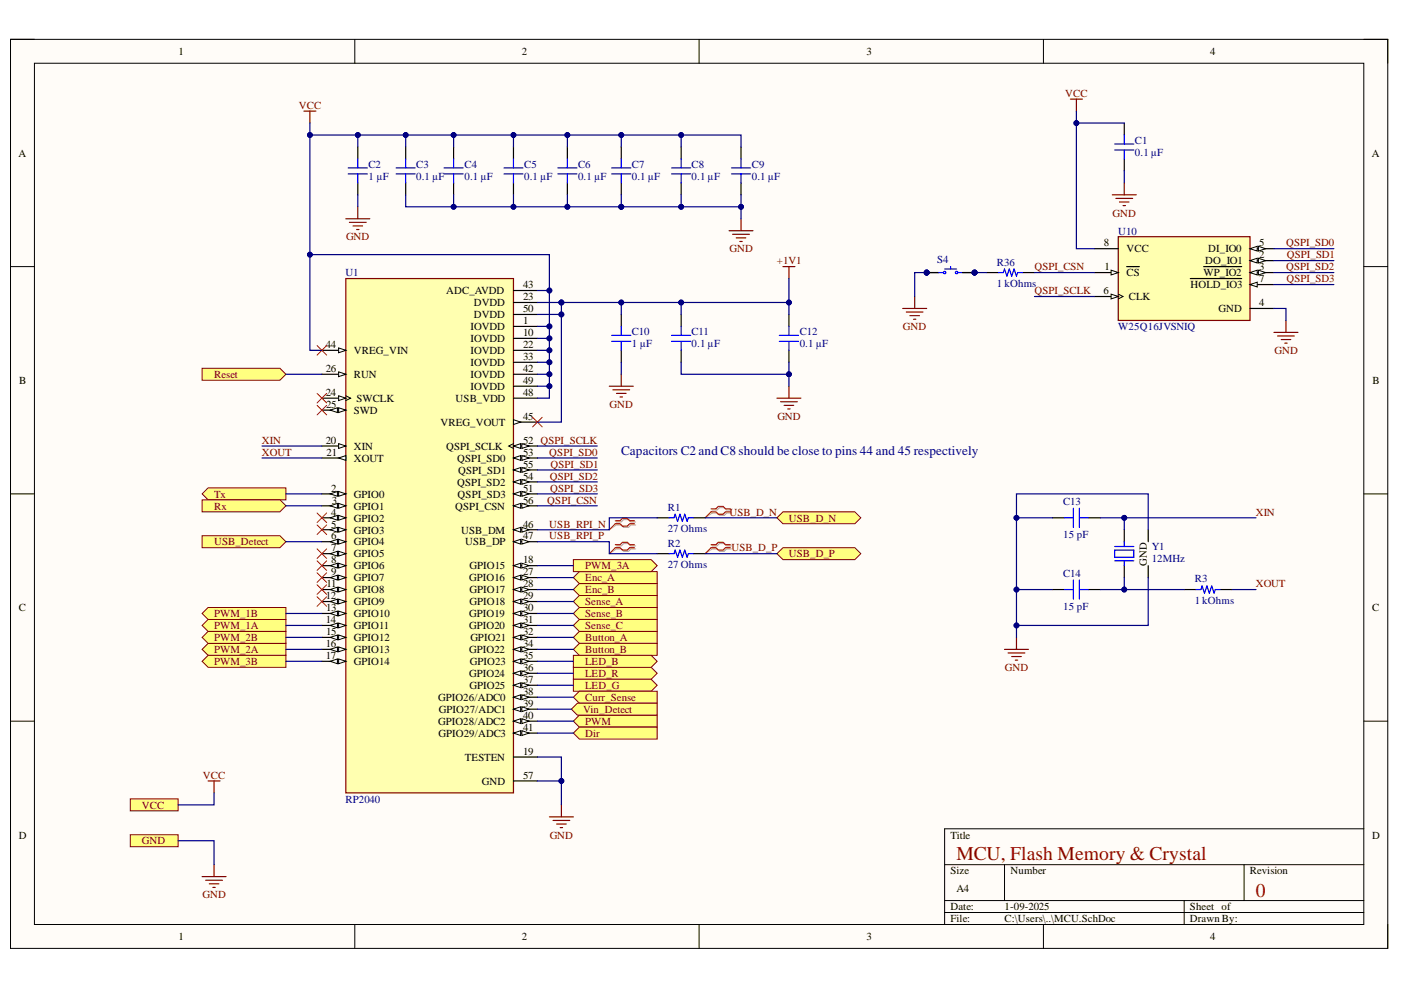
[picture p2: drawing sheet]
<svg xmlns="http://www.w3.org/2000/svg" width="297mm" height="210mm" viewBox="0 0 297 210" stroke-linecap="round" stroke-linejoin="round" font-family="sans-serif">
<defs><g id="words">
<g font-size="4.1" fill="#980000">
<text x="202.8" y="182.4">MCU, Flash Memory &amp; Crystal</text>
<text x="266.2" y="190.1">0</text>
</g>
<text font-size="2.8" fill="#000080" x="131.7" y="96.5">Capacitors C2 and C8 should be close to pins 44 and 45 respectively</text>
<g font-size="2.3">
<text x="37.9" y="11.6">1</text>
<text x="110.6" y="11.6">2</text>
<text x="183.7" y="11.6">3</text>
<text x="256.6" y="11.6">4</text>
<text x="3.9" y="33.3">A</text>
<text x="290.8" y="33.3">A</text>
<text x="234" y="52.3">8</text>
<text x="238.9" y="53.5">VCC</text>
<text x="256.2" y="53.5">DI_IO0</text>
<text x="267" y="52.3">5</text>
<text x="234.2" y="57.3">1</text>
<text x="238.9" y="58.6">CS</text>
<text x="255.2" y="58.6">WP_IO2</text>
<text x="255.5" y="56.1">DO_IO1</text>
<text x="267" y="57.3">3</text>
<text x="267" y="59.8">7</text>
<text x="267" y="54.8">2</text>
<text x="94.6" y="62.4">ADC_AVDD</text>
<text x="100.5" y="64.9">DVDD</text>
<text x="110.9" y="61.1">43</text>
<text x="110.9" y="63.6">23</text>
<text x="233.9" y="62.4">6</text>
<text x="239.4" y="63.6">CLK</text>
<text x="252.4" y="61.1">HOLD_IO3</text>
<text x="267" y="64.9">4</text>
<text x="99.7" y="70">IOVDD</text>
<text x="100.5" y="67.4">DVDD</text>
<text x="110.9" y="66.2">50</text>
<text x="110.9" y="68.7">1</text>
<text x="110.9" y="71.2">10</text>
<text x="258.4" y="66.2">GND</text>
<text x="69.1" y="73.8">44</text>
<text x="75.1" y="75">VREG_VIN</text>
<text x="99.7" y="72.5">IOVDD</text>
<text x="99.7" y="75">IOVDD</text>
<text x="99.7" y="77.6">IOVDD</text>
<text x="110.9" y="73.8">22</text>
<text x="110.9" y="76.3">33</text>
<text x="4.1" y="81.4">B</text>
<text x="69.1" y="78.8">26</text>
<text x="69.1" y="83.9">24</text>
<text x="75.1" y="80.1">RUN</text>
<text x="99.7" y="80.1">IOVDD</text>
<text x="99.7" y="82.6">IOVDD</text>
<text x="110.9" y="78.8">42</text>
<text x="110.9" y="81.4">49</text>
<text x="110.9" y="83.9">48</text>
<text x="291" y="81.4">B</text>
<text x="69.1" y="86.4">25</text>
<text x="75.1" y="87.7">SWD</text>
<text x="75.6" y="85.2">SWCLK</text>
<text x="96.6" y="85.2">USB_VDD</text>
<text x="110.9" y="89.1">45</text>
<text x="69.1" y="94.1">20</text>
<text x="75.1" y="95.4">XIN</text>
<text x="93.4" y="90.3">VREG_VOUT</text>
<text x="94.6" y="95.4">QSPI_SCLK</text>
<text x="110.9" y="94.1">52 QSPI_SCLK</text>
<text x="69.2" y="96.7">21</text>
<text x="75.1" y="97.9">XOUT</text>
<text x="96.9" y="97.9">QSPI_SD0</text>
<text x="97.1" y="100.5">QSPI_SD1</text>
<text x="110.9" y="96.7">53</text>
<text x="110.9" y="99.2">55</text>
<text x="110.9" y="101.7">54</text>
<text x="70.2" y="104.3">2</text>
<text x="70.3" y="106.8">3</text>
<text x="75.1" y="105.5">GPIO0</text>
<text x="96.9" y="103">QSPI_SD2</text>
<text x="97" y="105.5">QSPI_SD3</text>
<text x="110.9" y="104.3">51</text>
<text x="110.9" y="106.8">56</text>
<text x="70.2" y="109.3">4</text>
<text x="70.2" y="111.9">5</text>
<text x="75.1" y="108.1">GPIO1</text>
<text x="75.1" y="110.6">GPIO2</text>
<text x="75.1" y="113.1">GPIO3</text>
<text x="96.5" y="108.1">QSPI_CSN</text>
<text x="97.8" y="113.1">USB_DM</text>
<text x="110.9" y="111.9">46</text>
<text x="70.2" y="114.4">6</text>
<text x="70.2" y="116.9">7</text>
<text x="70.2" y="119.4">8</text>
<text x="75.1" y="115.7">GPIO4</text>
<text x="75.1" y="118.2">GPIO5</text>
<text x="98.6" y="115.7">USB_DP</text>
<text x="110.9" y="114.4">47</text>
<text x="110.9" y="119.4">18</text>
<text x="243.2" y="120" transform="rotate(-90 243.2 120)">GND</text>
<text x="69.2" y="124.5">11</text>
<text x="70.2" y="122">9</text>
<text x="75.1" y="120.7">GPIO6</text>
<text x="75.1" y="123.2">GPIO7</text>
<text x="75.1" y="125.8">GPIO8</text>
<text x="99.5" y="123.2">GPIO16</text>
<text x="99.6" y="120.7">GPIO15</text>
<text x="99.6" y="125.8">GPIO17</text>
<text x="110.9" y="122">27</text>
<text x="110.9" y="124.5">28</text>
<text x="4" y="129.6">C</text>
<text x="69.1" y="127">12</text>
<text x="69.1" y="129.6">13</text>
<text x="75.1" y="128.3">GPIO9</text>
<text x="75.1" y="130.8">GPIO10</text>
<text x="99.5" y="130.8">GPIO19</text>
<text x="99.6" y="128.3">GPIO18</text>
<text x="110.9" y="127">29</text>
<text x="110.9" y="129.6">30</text>
<text x="290.9" y="129.6">C</text>
<text x="69.1" y="132.1">14</text>
<text x="69.1" y="137.2">16</text>
<text x="69.1" y="134.6">15</text>
<text x="75.1" y="133.4">GPIO11</text>
<text x="75.1" y="135.9">GPIO12</text>
<text x="99.5" y="133.4">GPIO20</text>
<text x="99.7" y="135.9">GPIO21</text>
<text x="110.9" y="132.1">31</text>
<text x="110.9" y="134.6">32</text>
<text x="110.9" y="137.2">34</text>
<text x="69.1" y="139.7">17</text>
<text x="75.1" y="138.4">GPIO13</text>
<text x="75.1" y="141">GPIO14</text>
<text x="99.5" y="138.4">GPIO22</text>
<text x="99.5" y="143.5">GPIO24</text>
<text x="99.6" y="141">GPIO23</text>
<text x="110.9" y="139.7">35</text>
<text x="110.9" y="142.2">36</text>
<text x="92.9" y="148.7">GPIO26/ADC0</text>
<text x="99.6" y="146">GPIO25</text>
<text x="110.9" y="144.8">37</text>
<text x="110.9" y="147.3">38</text>
<text x="110.9" y="149.9">39</text>
<text x="92.9" y="153.7">GPIO28/ADC2</text>
<text x="93.1" y="151.2">GPIO27/ADC1</text>
<text x="110.9" y="152.5">40</text>
<text x="110.9" y="155">41</text>
<text x="93" y="156.3">GPIO29/ADC3</text>
<text x="98.5" y="161.3">TESTEN</text>
<text x="110.9" y="160.1">19</text>
<text x="102.2" y="166.4">GND</text>
<text x="110.9" y="165.1">57</text>
<text x="4" y="177.8">D</text>
<text x="201.5" y="177.8">Title</text>
<text x="290.9" y="177.8">D</text>
<text x="201.5" y="185.4">Size</text>
<text x="214.3" y="185.4">Number</text>
<text x="265" y="185.4">Revision</text>
<text x="202.8" y="189.2">A4</text>
<text x="201.5" y="193">Date:</text>
<text x="201.5" y="195.5">File:</text>
<text x="213" y="193">1-09-2025</text>
<text x="213" y="195.5">C:\Users\..\MCU.SchDoc</text>
<text x="252.3" y="193">Sheet of</text>
<text x="252.3" y="195.5">Drawn By:</text>
<text x="37.9" y="199.3">1</text>
<text x="110.6" y="199.3">2</text>
<text x="183.7" y="199.3">3</text>
<text x="256.6" y="199.3">4</text>
</g>
<g font-size="2.3" fill="#800000">
<text x="63.4" y="23">VCC</text>
<text x="225.8" y="20.5">VCC</text>
<text x="235.9" y="45.9">GND</text>
<text x="73.4" y="51">GND</text>
<text x="154.7" y="53.5">GND</text>
<text x="272.7" y="52.3">QSPI_SD0</text>
<text x="164.7" y="56.1">+1V1</text>
<text x="219.3" y="57.3">QSPI_CSN</text>
<text x="272.7" y="57.3">QSPI_SD2</text>
<text x="272.7" y="59.8">QSPI_SD3</text>
<text x="272.8" y="54.8">QSPI_SD1</text>
<text x="219.3" y="62.4">QSPI_SCLK</text>
<text x="191.4" y="70">GND</text>
<text x="270.2" y="75">GND</text>
<text x="45.4" y="80.1">Reset</text>
<text x="129.2" y="86.4">GND</text>
<text x="164.8" y="89.1">GND</text>
<text x="55.5" y="94.1">XIN</text>
<text x="55.5" y="96.7">XOUT</text>
<text x="116.5" y="96.7">QSPI_SD0</text>
<text x="116.6" y="101.7">QSPI_SD2</text>
<text x="116.7" y="99.2">QSPI_SD1</text>
<text x="45.4" y="105.5">Tx</text>
<text x="116" y="106.8">QSPI_CSN</text>
<text x="116.6" y="104.3">QSPI_SD3</text>
<text x="45.4" y="108.1">Rx</text>
<text x="116.5" y="111.9">USB_RPI_N</text>
<text x="154.7" y="109.3">USB_D_N</text>
<text x="167.3" y="110.6">USB_D_N</text>
<text x="266.2" y="109.3">XIN</text>
<text x="45.4" y="115.7">USB_Detect</text>
<text x="116.5" y="114.4">USB_RPI_P</text>
<text x="155.1" y="116.9">USB_D_P</text>
<text x="167.3" y="118.2">USB_D_P</text>
<text x="124.1" y="123.2">Enc_A</text>
<text x="124.1" y="125.8">Enc_B</text>
<text x="124.1" y="120.7">PWM_3A</text>
<text x="266.2" y="124.5">XOUT</text>
<text x="45.4" y="130.8">PWM_1B</text>
<text x="124.1" y="128.3">Sense_A</text>
<text x="124.1" y="130.8">Sense_B</text>
<text x="45.4" y="135.9">PWM_2B</text>
<text x="45.4" y="133.4">PWM_1A</text>
<text x="124.1" y="135.9">Button_A</text>
<text x="124.1" y="133.4">Sense_C</text>
<text x="45.4" y="138.4">PWM_2A</text>
<text x="45.4" y="141">PWM_3B</text>
<text x="124.1" y="138.4">Button_B</text>
<text x="124.1" y="143.5">LED_R</text>
<text x="124.1" y="141">LED_B</text>
<text x="213.1" y="142.2">GND</text>
<text x="124.1" y="146">LED_G</text>
<text x="124.1" y="148.7">Curr_Sense</text>
<text x="123.7" y="151.2">Vin_Detect</text>
<text x="124.1" y="153.7">PWM</text>
<text x="124.1" y="156.3">Dir</text>
<text x="43" y="165.1">VCC</text>
<text x="30.1" y="171.5">VCC</text>
<text x="30.1" y="179">GND</text>
<text x="116.6" y="177.8">GND</text>
<text x="42.9" y="190.4">GND</text>
</g>
<g font-size="2.3" fill="#000080">
<text x="78.1" y="35.5">C2</text>
<text x="88.2" y="35.5">C3</text>
<text x="98.5" y="35.5">C4</text>
<text x="111.1" y="35.5">C5</text>
<text x="122.6" y="35.5">C6</text>
<text x="134" y="35.5">C7</text>
<text x="146.6" y="35.5">C8</text>
<text x="159.4" y="35.5">C9</text>
<text x="240.6" y="33">0.1 µF</text>
<text x="240.6" y="30.5">C1</text>
<text x="78.1" y="38.1">1 µF</text>
<text x="88.2" y="38.1">0.1 µF</text>
<text x="98.5" y="38.1">0.1 µF</text>
<text x="111.1" y="38.1">0.1 µF</text>
<text x="122.6" y="38.1">0.1 µF</text>
<text x="134" y="38.1">0.1 µF</text>
<text x="146.6" y="38.1">0.1 µF</text>
<text x="159.4" y="38.1">0.1 µF</text>
<text x="237.1" y="49.7">U10</text>
<text x="73.3" y="58.6">U1</text>
<text x="198.7" y="55.8">S4</text>
<text x="211.4" y="56.3">R36</text>
<text x="211.4" y="60.9">1 kOhms</text>
<text x="134" y="71">C10</text>
<text x="146.6" y="71">C11</text>
<text x="169.5" y="71">C12</text>
<text x="237.1" y="70">W25Q16JVSNIQ</text>
<text x="134" y="73.5">1 µF</text>
<text x="146.6" y="73.5">0.1 µF</text>
<text x="169.5" y="73.5">0.1 µF</text>
<text x="225.4" y="107">C13</text>
<text x="141.6" y="112.9">27 Ohms</text>
<text x="141.6" y="108.3">R1</text>
<text x="141.6" y="115.9">R2</text>
<text x="225.4" y="114.1">15 pF</text>
<text x="244.2" y="116.7">Y1</text>
<text x="244.2" y="119.2">12MHz</text>
<text x="141.6" y="120.5">27 Ohms</text>
<text x="225.4" y="122.2">C14</text>
<text x="253.3" y="123.5">R3</text>
<text x="225.4" y="129.3">15 pF</text>
<text x="253.3" y="128.1">1 kOhms</text>
<text x="73.3" y="170.2">RP2040</text>
</g>
</g></defs>
<path d="M2.2 8.3h292v192.8h-292z" fill-rule="evenodd" fill="#fffcf8"/>
<path d="M2.2 8.3h292v192.8h-292z" fill="none" stroke="#000" stroke-width=".21"/>
<path d="M7.3 13.4h281.9v182.6h-281.9z" fill-rule="evenodd" fill="#fffcf8"/>
<g fill="none" stroke="#000" stroke-width=".21">
<path d="M2.2 8.3h5.1M7.3 13.4h281.9v182.6h-281.9zM75.2 8.3v5.1M148.2 8.3v5.1M221.2 8.3v5.1M289.2 8.3h5v5.1M2.2 56.5h5.1M289.2 56.5h5M2.2 104.7h5.1M289.2 104.7h5M2.2 152.9h5.1M289.2 152.9h5"/>
<path d="M289.2 175.7h-88.9v20.3M75.2 196v5.1M148.2 196v5.1M200.3 183.3h88.9M200.3 190.9h88.9M200.3 193.5h88.9M213 183.3v7.6M221.2 196v5.1M251.1 190.9v5.1M263.8 183.3v7.6M294.2 196v5.1"/>
</g>
<path d="M73.3 59.1h35.6v109h-35.6z" fill-rule="evenodd" fill="#ffffb0"/>
<path d="M73.3 59.1h35.6v109h-35.6z" fill="none" stroke="#800000" stroke-width=".25"/>
<path d="M68.2 74.3h5.1" fill="none" stroke="#000" stroke-width=".25"/>
<path d="M71.8 73.8l1.5 .5-1.5 .5z" fill="#f8fcff"/>
<path d="M71.8 73.8l1.5 .5-1.5 .5z" fill="none" stroke="#000" stroke-width=".21"/>
<path d="M68.2 79.4h5.1" fill="none" stroke="#000" stroke-width=".25"/>
<path d="M71.8 78.8l1.5 .6-1.5 .5z" fill="#f8fcff"/>
<path d="M71.8 78.8l1.5 .6-1.5 .5z" fill="none" stroke="#000" stroke-width=".21"/>
<path d="M68.2 84.4h5.1" fill="none" stroke="#000" stroke-width=".25"/>
<path d="M71.8 83.9l1.5 .5-1.5 .5z" fill="#f8fcff"/>
<path d="M71.8 83.9l1.5 .5-1.5 .5zM73.3 83.9l1 .5-1 .5" fill="none" stroke="#000" stroke-width=".21"/>
<path d="M68.2 87h5.1" fill="none" stroke="#000" stroke-width=".25"/>
<path d="M71.8 86.5l1.5 .5-1.5 .5z" fill="#f8fcff"/>
<path d="M71.8 86.5l1.5 .5-1.5 .5z" fill="none" stroke="#000" stroke-width=".21"/>
<path d="M70 87l1.5-.5v1z" fill="#f8fcff"/>
<path d="M70 87l1.5-.5v1z" fill="none" stroke="#000" stroke-width=".21"/>
<path d="M68.2 94.6h5.1" fill="none" stroke="#000" stroke-width=".25"/>
<path d="M71.8 94.1l1.5 .5-1.5 .5z" fill="#f8fcff"/>
<path d="M71.8 94.1l1.5 .5-1.5 .5z" fill="none" stroke="#000" stroke-width=".21"/>
<path d="M68.2 97.1h5.1" fill="none" stroke="#000" stroke-width=".25"/>
<path d="M71.8 97.1l1.5-.5v1z" fill="#f8fcff"/>
<path d="M71.8 97.1l1.5-.5v1z" fill="none" stroke="#000" stroke-width=".21"/>
<path d="M68.2 104.7h5.1" fill="none" stroke="#000" stroke-width=".25"/>
<path d="M71.8 104.2l1.5 .5-1.5 .5z" fill="#f8fcff"/>
<path d="M71.8 104.2l1.5 .5-1.5 .5z" fill="none" stroke="#000" stroke-width=".21"/>
<path d="M70 104.7l1.5-.5v1z" fill="#f8fcff"/>
<path d="M70 104.7l1.5-.5v1z" fill="none" stroke="#000" stroke-width=".21"/>
<path d="M68.2 107.2h5.1" fill="none" stroke="#000" stroke-width=".25"/>
<path d="M71.8 106.7l1.5 .5-1.5 .6z" fill="#f8fcff"/>
<path d="M71.8 106.7l1.5 .5-1.5 .6z" fill="none" stroke="#000" stroke-width=".21"/>
<path d="M70 107.2l1.5-.5v1.1z" fill="#f8fcff"/>
<path d="M70 107.2l1.5-.5v1.1z" fill="none" stroke="#000" stroke-width=".21"/>
<path d="M68.2 109.8h5.1" fill="none" stroke="#000" stroke-width=".25"/>
<path d="M71.8 109.3l1.5 .5-1.5 .5z" fill="#f8fcff"/>
<path d="M71.8 109.3l1.5 .5-1.5 .5z" fill="none" stroke="#000" stroke-width=".21"/>
<path d="M70 109.8l1.5-.5v1z" fill="#f8fcff"/>
<path d="M70 109.8l1.5-.5v1z" fill="none" stroke="#000" stroke-width=".21"/>
<path d="M68.2 112.3h5.1" fill="none" stroke="#000" stroke-width=".25"/>
<path d="M71.8 111.8l1.5 .5-1.5 .5z" fill="#f8fcff"/>
<path d="M71.8 111.8l1.5 .5-1.5 .5z" fill="none" stroke="#000" stroke-width=".21"/>
<path d="M70 112.3l1.5-.5v1z" fill="#f8fcff"/>
<path d="M70 112.3l1.5-.5v1z" fill="none" stroke="#000" stroke-width=".21"/>
<path d="M68.2 114.9h5.1" fill="none" stroke="#000" stroke-width=".25"/>
<path d="M71.8 114.3l1.5 .6-1.5 .5z" fill="#f8fcff"/>
<path d="M71.8 114.3l1.5 .6-1.5 .5z" fill="none" stroke="#000" stroke-width=".21"/>
<path d="M70 114.9l1.5-.6v1.1z" fill="#f8fcff"/>
<path d="M70 114.9l1.5-.6v1.1z" fill="none" stroke="#000" stroke-width=".21"/>
<path d="M68.2 117.4h5.1" fill="none" stroke="#000" stroke-width=".25"/>
<path d="M71.8 116.9l1.5 .5-1.5 .5z" fill="#f8fcff"/>
<path d="M71.8 116.9l1.5 .5-1.5 .5z" fill="none" stroke="#000" stroke-width=".21"/>
<path d="M70 117.4l1.5-.5v1z" fill="#f8fcff"/>
<path d="M70 117.4l1.5-.5v1z" fill="none" stroke="#000" stroke-width=".21"/>
<path d="M68.2 119.9h5.1" fill="none" stroke="#000" stroke-width=".25"/>
<path d="M71.8 119.4l1.5 .5-1.5 .5z" fill="#f8fcff"/>
<path d="M71.8 119.4l1.5 .5-1.5 .5z" fill="none" stroke="#000" stroke-width=".21"/>
<path d="M70 119.9l1.5-.5v1z" fill="#f8fcff"/>
<path d="M70 119.9l1.5-.5v1z" fill="none" stroke="#000" stroke-width=".21"/>
<path d="M68.2 122.5h5.1" fill="none" stroke="#000" stroke-width=".25"/>
<path d="M71.8 122l1.5 .5-1.5 .5z" fill="#f8fcff"/>
<path d="M71.8 122l1.5 .5-1.5 .5z" fill="none" stroke="#000" stroke-width=".21"/>
<path d="M70 122.5l1.5-.5v1z" fill="#f8fcff"/>
<path d="M70 122.5l1.5-.5v1z" fill="none" stroke="#000" stroke-width=".21"/>
<path d="M68.2 125h5.1" fill="none" stroke="#000" stroke-width=".25"/>
<path d="M71.8 124.5l1.5 .5-1.5 .5z" fill="#f8fcff"/>
<path d="M71.8 124.5l1.5 .5-1.5 .5z" fill="none" stroke="#000" stroke-width=".21"/>
<path d="M70 125l1.5-.5v1z" fill="#f8fcff"/>
<path d="M70 125l1.5-.5v1z" fill="none" stroke="#000" stroke-width=".21"/>
<path d="M68.2 127.5h5.1" fill="none" stroke="#000" stroke-width=".25"/>
<path d="M71.8 127l1.5 .5-1.5 .5z" fill="#f8fcff"/>
<path d="M71.8 127l1.5 .5-1.5 .5z" fill="none" stroke="#000" stroke-width=".21"/>
<path d="M70 127.5l1.5-.5v1z" fill="#f8fcff"/>
<path d="M70 127.5l1.5-.5v1z" fill="none" stroke="#000" stroke-width=".21"/>
<path d="M68.2 130.1h5.1" fill="none" stroke="#000" stroke-width=".25"/>
<path d="M71.8 129.6l1.5 .5-1.5 .5z" fill="#f8fcff"/>
<path d="M71.8 129.6l1.5 .5-1.5 .5z" fill="none" stroke="#000" stroke-width=".21"/>
<path d="M70 130.1l1.5-.5v1z" fill="#f8fcff"/>
<path d="M70 130.1l1.5-.5v1z" fill="none" stroke="#000" stroke-width=".21"/>
<path d="M68.2 132.6h5.1" fill="none" stroke="#000" stroke-width=".25"/>
<path d="M71.8 132.1l1.5 .5-1.5 .5z" fill="#f8fcff"/>
<path d="M71.8 132.1l1.5 .5-1.5 .5z" fill="none" stroke="#000" stroke-width=".21"/>
<path d="M70 132.6l1.5-.5v1z" fill="#f8fcff"/>
<path d="M70 132.6l1.5-.5v1z" fill="none" stroke="#000" stroke-width=".21"/>
<path d="M68.2 135.1h5.1" fill="none" stroke="#000" stroke-width=".25"/>
<path d="M71.8 134.6l1.5 .5-1.5 .6z" fill="#f8fcff"/>
<path d="M71.8 134.6l1.5 .5-1.5 .6z" fill="none" stroke="#000" stroke-width=".21"/>
<path d="M70 135.1l1.5-.5v1.1z" fill="#f8fcff"/>
<path d="M70 135.1l1.5-.5v1.1z" fill="none" stroke="#000" stroke-width=".21"/>
<path d="M68.2 137.7h5.1" fill="none" stroke="#000" stroke-width=".25"/>
<path d="M71.8 137.2l1.5 .5-1.5 .5z" fill="#f8fcff"/>
<path d="M71.8 137.2l1.5 .5-1.5 .5z" fill="none" stroke="#000" stroke-width=".21"/>
<path d="M70 137.7l1.5-.5v1z" fill="#f8fcff"/>
<path d="M70 137.7l1.5-.5v1z" fill="none" stroke="#000" stroke-width=".21"/>
<path d="M68.2 140.2h5.1" fill="none" stroke="#000" stroke-width=".25"/>
<path d="M71.8 139.7l1.5 .5-1.5 .5z" fill="#f8fcff"/>
<path d="M71.8 139.7l1.5 .5-1.5 .5z" fill="none" stroke="#000" stroke-width=".21"/>
<path d="M70 140.2l1.5-.5v1z" fill="#f8fcff"/>
<path d="M70 140.2l1.5-.5v1z" fill="none" stroke="#000" stroke-width=".21"/>
<path d="M108.9 61.6h5M108.9 64.1h5M108.9 66.7h5M108.9 69.2h5M108.9 71.7h5M108.9 74.3h5M108.9 76.8h5M108.9 79.4h5M108.9 81.9h5M108.9 84.4h5M108.9 89.5h5" fill="none" stroke="#000" stroke-width=".25"/>
<path d="M108.9 89l1.5 .5-1.5 .5z" fill="#f8fcff"/>
<path d="M108.9 89l1.5 .5-1.5 .5z" fill="none" stroke="#000" stroke-width=".21"/>
<path d="M108.9 94.6h5" fill="none" stroke="#000" stroke-width=".25"/>
<path d="M108.9 94.6l1.5-.5v1z" fill="#f8fcff"/>
<path d="M108.9 94.6l1.5-.5v1z" fill="none" stroke="#000" stroke-width=".21"/>
<path d="M110.6 94.1l1.6 .5-1.6 .5z" fill="#f8fcff"/>
<path d="M108.9 94.1l-1 .5 1 .5M110.6 94.1l1.6 .5-1.6 .5z" fill="none" stroke="#000" stroke-width=".21"/>
<path d="M108.9 97.1h5" fill="none" stroke="#000" stroke-width=".25"/>
<path d="M108.9 97.1l1.5-.5v1z" fill="#f8fcff"/>
<path d="M108.9 97.1l1.5-.5v1z" fill="none" stroke="#000" stroke-width=".21"/>
<path d="M110.6 96.6l1.6 .5-1.6 .5z" fill="#f8fcff"/>
<path d="M110.6 96.6l1.6 .5-1.6 .5z" fill="none" stroke="#000" stroke-width=".21"/>
<path d="M108.9 99.6h5" fill="none" stroke="#000" stroke-width=".25"/>
<path d="M108.9 99.6l1.5-.5v1z" fill="#f8fcff"/>
<path d="M108.9 99.6l1.5-.5v1z" fill="none" stroke="#000" stroke-width=".21"/>
<path d="M110.6 99.1l1.6 .5-1.6 .5z" fill="#f8fcff"/>
<path d="M110.6 99.1l1.6 .5-1.6 .5z" fill="none" stroke="#000" stroke-width=".21"/>
<path d="M108.9 102.2h5" fill="none" stroke="#000" stroke-width=".25"/>
<path d="M108.9 102.2l1.5-.5v1z" fill="#f8fcff"/>
<path d="M108.9 102.2l1.5-.5v1z" fill="none" stroke="#000" stroke-width=".21"/>
<path d="M110.6 101.7l1.6 .5-1.6 .5z" fill="#f8fcff"/>
<path d="M110.6 101.7l1.6 .5-1.6 .5z" fill="none" stroke="#000" stroke-width=".21"/>
<path d="M108.9 104.7h5" fill="none" stroke="#000" stroke-width=".25"/>
<path d="M108.9 104.7l1.5-.5v1z" fill="#f8fcff"/>
<path d="M108.9 104.7l1.5-.5v1z" fill="none" stroke="#000" stroke-width=".21"/>
<path d="M110.6 104.2l1.6 .5-1.6 .5z" fill="#f8fcff"/>
<path d="M110.6 104.2l1.6 .5-1.6 .5z" fill="none" stroke="#000" stroke-width=".21"/>
<path d="M108.9 107.2h5" fill="none" stroke="#000" stroke-width=".25"/>
<path d="M108.9 107.2l1.5-.5v1.1z" fill="#f8fcff"/>
<path d="M108.9 107.2l1.5-.5v1.1z" fill="none" stroke="#000" stroke-width=".21"/>
<path d="M110.6 106.7l1.6 .5-1.6 .6z" fill="#f8fcff"/>
<path d="M110.6 106.7l1.6 .5-1.6 .6z" fill="none" stroke="#000" stroke-width=".21"/>
<path d="M108.9 112.3h5" fill="none" stroke="#000" stroke-width=".25"/>
<path d="M108.9 112.3l1.5-.5v1z" fill="#f8fcff"/>
<path d="M108.9 112.3l1.5-.5v1z" fill="none" stroke="#000" stroke-width=".21"/>
<path d="M110.6 111.8l1.6 .5-1.6 .5z" fill="#f8fcff"/>
<path d="M110.6 111.8l1.6 .5-1.6 .5z" fill="none" stroke="#000" stroke-width=".21"/>
<path d="M108.9 114.9h5" fill="none" stroke="#000" stroke-width=".25"/>
<path d="M108.9 114.9l1.5-.6v1.1z" fill="#f8fcff"/>
<path d="M108.9 114.9l1.5-.6v1.1z" fill="none" stroke="#000" stroke-width=".21"/>
<path d="M110.6 114.3l1.6 .6-1.6 .5z" fill="#f8fcff"/>
<path d="M110.6 114.3l1.6 .6-1.6 .5z" fill="none" stroke="#000" stroke-width=".21"/>
<path d="M108.9 119.9h5" fill="none" stroke="#000" stroke-width=".25"/>
<path d="M108.9 119.9l1.5-.5v1z" fill="#f8fcff"/>
<path d="M108.9 119.9l1.5-.5v1z" fill="none" stroke="#000" stroke-width=".21"/>
<path d="M110.6 119.4l1.6 .5-1.6 .5z" fill="#f8fcff"/>
<path d="M110.6 119.4l1.6 .5-1.6 .5z" fill="none" stroke="#000" stroke-width=".21"/>
<path d="M108.9 122.5h5" fill="none" stroke="#000" stroke-width=".25"/>
<path d="M108.9 122.5l1.5-.5v1z" fill="#f8fcff"/>
<path d="M108.9 122.5l1.5-.5v1z" fill="none" stroke="#000" stroke-width=".21"/>
<path d="M110.6 122l1.6 .5-1.6 .5z" fill="#f8fcff"/>
<path d="M110.6 122l1.6 .5-1.6 .5z" fill="none" stroke="#000" stroke-width=".21"/>
<path d="M108.9 125h5" fill="none" stroke="#000" stroke-width=".25"/>
<path d="M108.9 125l1.5-.5v1z" fill="#f8fcff"/>
<path d="M108.9 125l1.5-.5v1z" fill="none" stroke="#000" stroke-width=".21"/>
<path d="M110.6 124.5l1.6 .5-1.6 .5z" fill="#f8fcff"/>
<path d="M110.6 124.5l1.6 .5-1.6 .5z" fill="none" stroke="#000" stroke-width=".21"/>
<path d="M108.9 127.5h5" fill="none" stroke="#000" stroke-width=".25"/>
<path d="M108.9 127.5l1.5-.5v1z" fill="#f8fcff"/>
<path d="M108.9 127.5l1.5-.5v1z" fill="none" stroke="#000" stroke-width=".21"/>
<path d="M110.6 127l1.6 .5-1.6 .5z" fill="#f8fcff"/>
<path d="M110.6 127l1.6 .5-1.6 .5z" fill="none" stroke="#000" stroke-width=".21"/>
<path d="M108.9 130.1h5" fill="none" stroke="#000" stroke-width=".25"/>
<path d="M108.9 130.1l1.5-.5v1z" fill="#f8fcff"/>
<path d="M108.9 130.1l1.5-.5v1z" fill="none" stroke="#000" stroke-width=".21"/>
<path d="M110.6 129.6l1.6 .5-1.6 .5z" fill="#f8fcff"/>
<path d="M110.6 129.6l1.6 .5-1.6 .5z" fill="none" stroke="#000" stroke-width=".21"/>
<path d="M108.9 132.6h5" fill="none" stroke="#000" stroke-width=".25"/>
<path d="M108.9 132.6l1.5-.5v1z" fill="#f8fcff"/>
<path d="M108.9 132.6l1.5-.5v1z" fill="none" stroke="#000" stroke-width=".21"/>
<path d="M110.6 132.1l1.6 .5-1.6 .5z" fill="#f8fcff"/>
<path d="M110.6 132.1l1.6 .5-1.6 .5z" fill="none" stroke="#000" stroke-width=".21"/>
<path d="M108.9 135.1h5" fill="none" stroke="#000" stroke-width=".25"/>
<path d="M108.9 135.1l1.5-.5v1.1z" fill="#f8fcff"/>
<path d="M108.9 135.1l1.5-.5v1.1z" fill="none" stroke="#000" stroke-width=".21"/>
<path d="M110.6 134.6l1.6 .5-1.6 .6z" fill="#f8fcff"/>
<path d="M110.6 134.6l1.6 .5-1.6 .6z" fill="none" stroke="#000" stroke-width=".21"/>
<path d="M108.9 137.7h5" fill="none" stroke="#000" stroke-width=".25"/>
<path d="M108.9 137.7l1.5-.5v1z" fill="#f8fcff"/>
<path d="M108.9 137.7l1.5-.5v1z" fill="none" stroke="#000" stroke-width=".21"/>
<path d="M110.6 137.2l1.6 .5-1.6 .5z" fill="#f8fcff"/>
<path d="M110.6 137.2l1.6 .5-1.6 .5z" fill="none" stroke="#000" stroke-width=".21"/>
<path d="M108.9 140.2h5" fill="none" stroke="#000" stroke-width=".25"/>
<path d="M108.9 140.2l1.5-.5v1z" fill="#f8fcff"/>
<path d="M108.9 140.2l1.5-.5v1z" fill="none" stroke="#000" stroke-width=".21"/>
<path d="M110.6 139.7l1.6 .5-1.6 .5z" fill="#f8fcff"/>
<path d="M110.6 139.7l1.6 .5-1.6 .5z" fill="none" stroke="#000" stroke-width=".21"/>
<path d="M108.9 142.8h5" fill="none" stroke="#000" stroke-width=".25"/>
<path d="M108.9 142.8l1.5-.6v1.1z" fill="#f8fcff"/>
<path d="M108.9 142.8l1.5-.6v1.1z" fill="none" stroke="#000" stroke-width=".21"/>
<path d="M110.6 142.2l1.6 .6-1.6 .5z" fill="#f8fcff"/>
<path d="M110.6 142.2l1.6 .6-1.6 .5z" fill="none" stroke="#000" stroke-width=".21"/>
<path d="M108.9 145.3h5" fill="none" stroke="#000" stroke-width=".25"/>
<path d="M108.9 145.3l1.5-.5v1z" fill="#f8fcff"/>
<path d="M108.9 145.3l1.5-.5v1z" fill="none" stroke="#000" stroke-width=".21"/>
<path d="M110.6 144.8l1.6 .5-1.6 .5z" fill="#f8fcff"/>
<path d="M110.6 144.8l1.6 .5-1.6 .5z" fill="none" stroke="#000" stroke-width=".21"/>
<path d="M108.9 147.8h5" fill="none" stroke="#000" stroke-width=".25"/>
<path d="M108.9 147.8l1.5-.5v1z" fill="#f8fcff"/>
<path d="M108.9 147.8l1.5-.5v1z" fill="none" stroke="#000" stroke-width=".21"/>
<path d="M110.6 147.3l1.6 .5-1.6 .5z" fill="#f8fcff"/>
<path d="M110.6 147.3l1.6 .5-1.6 .5z" fill="none" stroke="#000" stroke-width=".21"/>
<path d="M108.9 150.4h5" fill="none" stroke="#000" stroke-width=".25"/>
<path d="M108.9 150.4l1.5-.5v1z" fill="#f8fcff"/>
<path d="M108.9 150.4l1.5-.5v1z" fill="none" stroke="#000" stroke-width=".21"/>
<path d="M110.6 149.9l1.6 .5-1.6 .5z" fill="#f8fcff"/>
<path d="M110.6 149.9l1.6 .5-1.6 .5z" fill="none" stroke="#000" stroke-width=".21"/>
<path d="M108.9 152.9h5" fill="none" stroke="#000" stroke-width=".25"/>
<path d="M108.9 152.9l1.5-.5v1z" fill="#f8fcff"/>
<path d="M108.9 152.9l1.5-.5v1z" fill="none" stroke="#000" stroke-width=".21"/>
<path d="M110.6 152.4l1.6 .5-1.6 .5z" fill="#f8fcff"/>
<path d="M110.6 152.4l1.6 .5-1.6 .5z" fill="none" stroke="#000" stroke-width=".21"/>
<path d="M108.9 155.4h5" fill="none" stroke="#000" stroke-width=".25"/>
<path d="M108.9 155.4l1.5-.5v1z" fill="#f8fcff"/>
<path d="M108.9 155.4l1.5-.5v1z" fill="none" stroke="#000" stroke-width=".21"/>
<path d="M110.6 154.9l1.6 .5-1.6 .5z" fill="#f8fcff"/>
<path d="M110.6 154.9l1.6 .5-1.6 .5z" fill="none" stroke="#000" stroke-width=".21"/>
<path d="M108.9 160.5h5M108.9 165.6h5" fill="none" stroke="#000" stroke-width=".25"/>
<g fill="none" stroke="#800000" stroke-width=".25">
<path d="M64.4 23.6h2.6M65.7 23.6v2.5M73.3 46.4h5.1M74.1 47.1h3.5M74.8 47.9h2.1M75.6 48.7h.5M75.9 43.8v2.6M154.6 48.9h5.1M155.3 49.7h3.6M156.1 50.4h2M156.9 51.2h.5M157.1 46.4v2.5"/>
<path d="M166 56.5h2.5M167.3 56.5v2.6M131.7 79.4v2.5M129.2 81.9h5.1M129.9 82.6h3.6M130.7 83.4h2M131.5 84.2h.5M164.7 84.4h5.1M165.5 85.2h3.5M166.3 85.9h2M167 86.7h.5M167.3 81.9v2.5"/>
<path d="M116.5 173.2h5.1M117.2 174h3.6M118 174.7h2M118.8 175.5h.5M119 170.6v2.6"/>
</g>
<g fill="none" stroke="#f00" stroke-width=".21">
<path d="M67.2 83.4l2.1 2M67.2 85.9l2.1 2.1M69.3 83.4l-2.1 2M69.3 85.9l-2.1 2.1M112.9 88.5l2.1 2M115 88.5l-2.1 2M67.2 111.3l2.1 2M67.2 108.8l2.1 2M67.2 118.9l2.1 2M69.3 111.3l-2.1 2M69.3 108.8l-2.1 2M69.3 118.9l-2.1 2"/>
<path d="M130.5 111l-1.3 1.3M130.5 116.1l-1.3 1.3M150.8 108.5l-1.3 1.3M150.8 116.1l-1.3 1.3M67.2 124l2.1 2M67.2 126.5l2.1 2.1M67.2 121.4l2.1 2.1M69.3 124l-2.1 2M69.3 126.5l-2.1 2.1M69.3 121.4l-2.1 2.1"/>
</g>
<path d="M130.7 110.7h1l.5-.5h1l.6 .5h1M130.7 111.3h1l.5 .5h1l.6-.5h1M130.7 115.7h1l.5-.5h1l.6 .5h1M130.7 116.4h1l.5 .5h1l.6-.5h1M151 108.1h1l.5-.5h1.1l.5 .5h1M151 108.8h1l.5 .5h1.1l.5-.5h1M151 115.7h1l.5-.5h1.1l.5 .5h1M151 116.4h1l.5 .5h1.1l.5-.5h1" fill="none" stroke="#d0a19e" stroke-width=".25"/>
<path d="M130.7 111.3l-1.5 1M130.7 116.4l-1.5 1M151 108.8l-1.5 1M151 116.4l-1.5 1" fill="none" stroke="#d0a19e" stroke-width=".21"/>
<path d="M130.5 110.4h1l.5-.5h1l.5 .5h1M130.5 111h1l.5 .6h1l.5-.6h1M130.5 115.5h1l.5-.5h1l.5 .5h1M130.5 116.1h1l.5 .5h1l.5-.5h1M150.8 107.9h1l.5-.5h1l.5 .5h1M150.8 108.5h1l.5 .5h1l.5-.5h1M150.8 115.5h1l.5-.5h1l.5 .5h1M150.8 116.1h1l.5 .5h1l.5-.5h1" fill="none" stroke="#f00" stroke-width=".25"/>
<path d="M164.7 109.8l1.3-1.3h15.2l1.3 1.3-1.3 1.2h-15.2z" fill-rule="evenodd" fill="#ffff80"/>
<path d="M164.7 109.8l1.3-1.3h15.2l1.3 1.3-1.3 1.2h-15.2z" fill="none" stroke="#800000" stroke-width=".21"/>
<path d="M164.7 117.4l1.3-1.3h15.2l1.3 1.3-1.3 1.3h-15.2z" fill-rule="evenodd" fill="#ffff80"/>
<path d="M164.7 117.4l1.3-1.3h15.2l1.3 1.3-1.3 1.3h-15.2z" fill="none" stroke="#800000" stroke-width=".21"/>
<path d="M44.1 165.6h2.6M45.4 165.6v2.5M42.9 185.9h5M43.6 186.6h3.6M44.4 187.4h2M45.1 188.2h.5M45.4 183.3v2.6" fill="none" stroke="#800000" stroke-width=".25"/>
<path d="M122.8 133.9h16.5v2.5h-16.5l-1.2-1.3z" fill-rule="evenodd" fill="#ffff80"/>
<path d="M122.8 133.9h16.5v2.5h-16.5l-1.2-1.3z" fill="none" stroke="#800000" stroke-width=".21"/>
<path d="M122.8 136.4h16.5v2.5h-16.5l-1.2-1.2z" fill-rule="evenodd" fill="#ffff80"/>
<path d="M122.8 136.4h16.5v2.5h-16.5l-1.2-1.2z" fill="none" stroke="#800000" stroke-width=".21"/>
<path d="M121.6 141.5h16.5l1.2 1.3-1.2 1.2h-16.5z" fill-rule="evenodd" fill="#ffff80"/>
<path d="M121.6 141.5h16.5l1.2 1.3-1.2 1.2h-16.5z" fill="none" stroke="#800000" stroke-width=".21"/>
<path d="M121.6 144h16.5l1.2 1.3-1.2 1.3h-16.5z" fill-rule="evenodd" fill="#ffff80"/>
<path d="M121.6 144h16.5l1.2 1.3-1.2 1.3h-16.5z" fill="none" stroke="#800000" stroke-width=".21"/>
<path d="M121.6 138.9h16.5l1.2 1.3-1.2 1.3h-16.5z" fill-rule="evenodd" fill="#ffff80"/>
<path d="M121.6 138.9h16.5l1.2 1.3-1.2 1.3h-16.5z" fill="none" stroke="#800000" stroke-width=".21"/>
<path d="M121.6 122.5l1.2-1.3h16.5v2.5h-16.5z" fill-rule="evenodd" fill="#ffff80"/>
<path d="M121.6 122.5l1.2-1.3h16.5v2.5h-16.5z" fill="none" stroke="#800000" stroke-width=".21"/>
<path d="M121.6 125l1.2-1.3h16.5v2.6h-16.5z" fill-rule="evenodd" fill="#ffff80"/>
<path d="M121.6 125l1.2-1.3h16.5v2.6h-16.5z" fill="none" stroke="#800000" stroke-width=".21"/>
<path d="M121.6 147.8l1.2-1.2h16.5v2.5h-16.5z" fill-rule="evenodd" fill="#ffff80"/>
<path d="M121.6 147.8l1.2-1.2h16.5v2.5h-16.5z" fill="none" stroke="#800000" stroke-width=".21"/>
<path d="M122.8 151.6h16.5v2.6h-16.5l-1.2-1.3z" fill-rule="evenodd" fill="#ffff80"/>
<path d="M122.8 151.6h16.5v2.6h-16.5l-1.2-1.3z" fill="none" stroke="#800000" stroke-width=".21"/>
<path d="M121.6 155.4l1.2-1.2h16.5v2.5h-16.5z" fill-rule="evenodd" fill="#ffff80"/>
<path d="M121.6 155.4l1.2-1.2h16.5v2.5h-16.5z" fill="none" stroke="#800000" stroke-width=".21"/>
<path d="M42.9 78.1h16.5l1.2 1.3-1.2 1.2h-16.5z" fill-rule="evenodd" fill="#ffff80"/>
<path d="M42.9 78.1h16.5l1.2 1.3-1.2 1.2h-16.5z" fill="none" stroke="#800000" stroke-width=".21"/>
<path d="M44.1 103.4h16.5v2.6h-16.5l-1.2-1.3z" fill-rule="evenodd" fill="#ffff80"/>
<path d="M44.1 103.4h16.5v2.6h-16.5l-1.2-1.3z" fill="none" stroke="#800000" stroke-width=".21"/>
<path d="M42.9 106h16.5l1.2 1.2-1.2 1.3h-16.5z" fill-rule="evenodd" fill="#ffff80"/>
<path d="M42.9 106h16.5l1.2 1.2-1.2 1.3h-16.5z" fill="none" stroke="#800000" stroke-width=".21"/>
<path d="M44.1 136.4h16.5v2.5h-16.5l-1.2-1.2z" fill-rule="evenodd" fill="#ffff80"/>
<path d="M44.1 136.4h16.5v2.5h-16.5l-1.2-1.2z" fill="none" stroke="#800000" stroke-width=".21"/>
<path d="M44.1 133.9h16.5v2.5h-16.5l-1.2-1.3z" fill-rule="evenodd" fill="#ffff80"/>
<path d="M44.1 133.9h16.5v2.5h-16.5l-1.2-1.3z" fill="none" stroke="#800000" stroke-width=".21"/>
<path d="M121.6 118.7h16.5l1.2 1.2-1.2 1.3h-16.5z" fill-rule="evenodd" fill="#ffff80"/>
<path d="M121.6 118.7h16.5l1.2 1.2-1.2 1.3h-16.5z" fill="none" stroke="#800000" stroke-width=".21"/>
<path d="M42.9 113.6h16.5l1.2 1.3-1.2 1.2h-16.5z" fill-rule="evenodd" fill="#ffff80"/>
<path d="M42.9 113.6h16.5l1.2 1.3-1.2 1.2h-16.5z" fill="none" stroke="#800000" stroke-width=".21"/>
<g fill="none" stroke="#800000" stroke-width=".25">
<path d="M226.9 21h2.6M228.2 21v2.6M238.4 38.8v2.5M235.8 41.3h5.1M236.6 42.1h3.5M237.4 42.8h2M238.1 43.6h.5M270.1 70.5h5.1M270.9 71.2h3.5M271.6 72h2.1M272.4 72.8h.5M272.6 67.9v2.6"/>
<path d="M213 137.7h5M213.7 138.4h3.6M214.5 139.2h2M215.3 140h.5M215.5 135.2v2.5"/>
</g>
<path d="M238.4 112.3v2.6M238.4 119.9v2.6M243.4 112.3v2.6M243.4 119.9v2.6" fill="none" stroke="#000" stroke-width=".25"/>
<path d="M236.3 115.9h4.1M236.3 118.9h4.1M236.3 116.6h4.1v1.6h-4.1zM238.4 114.9v1M238.4 118.9v1" fill="none" stroke="#00f" stroke-width=".25"/>
<path d="M42.9 132.6l1.2-1.3h16.5v2.6h-16.5z" fill-rule="evenodd" fill="#ffff80"/>
<path d="M42.9 132.6l1.2-1.3h16.5v2.6h-16.5z" fill="none" stroke="#800000" stroke-width=".21"/>
<path d="M42.9 130.1l1.2-1.3h16.5v2.5h-16.5z" fill-rule="evenodd" fill="#ffff80"/>
<path d="M42.9 130.1l1.2-1.3h16.5v2.5h-16.5z" fill="none" stroke="#800000" stroke-width=".21"/>
<path d="M42.9 140.2l1.2-1.3h16.5v2.6h-16.5z" fill-rule="evenodd" fill="#ffff80"/>
<path d="M42.9 140.2l1.2-1.3h16.5v2.6h-16.5z" fill="none" stroke="#800000" stroke-width=".21"/>
<path d="M27.6 169.4h10.2v2.5h-10.2z" fill-rule="evenodd" fill="#ffff80"/>
<path d="M27.6 169.4h10.2v2.5h-10.2z" fill="none" stroke="#800000" stroke-width=".21"/>
<path d="M27.6 177h10.2v2.5h-10.2z" fill-rule="evenodd" fill="#ffff80"/>
<path d="M27.6 177h10.2v2.5h-10.2z" fill="none" stroke="#800000" stroke-width=".21"/>
<path d="M122.8 126.3h16.5v2.5h-16.5l-1.2-1.3z" fill-rule="evenodd" fill="#ffff80"/>
<path d="M122.8 126.3h16.5v2.5h-16.5l-1.2-1.3z" fill="none" stroke="#800000" stroke-width=".21"/>
<path d="M121.6 130.1l1.2-1.3h16.5v2.5h-16.5z" fill-rule="evenodd" fill="#ffff80"/>
<path d="M121.6 130.1l1.2-1.3h16.5v2.5h-16.5z" fill="none" stroke="#800000" stroke-width=".21"/>
<path d="M121.6 132.6l1.2-1.3h16.5v2.6h-16.5z" fill-rule="evenodd" fill="#ffff80"/>
<path d="M121.6 132.6l1.2-1.3h16.5v2.6h-16.5z" fill="none" stroke="#800000" stroke-width=".21"/>
<path d="M121.1 150.4l1.3-1.3h16.9v2.5h-16.9z" fill-rule="evenodd" fill="#ffff80"/>
<path d="M121.1 150.4l1.3-1.3h16.9v2.5h-16.9z" fill="none" stroke="#800000" stroke-width=".21"/>
<path d="M67.2 73.3l2.1 2M69.3 73.3l-2.1 2M67.2 116.4l2.1 2M69.3 116.4l-2.1 2" fill="none" stroke="#f00" stroke-width=".21"/>
<g fill="none" stroke="#000" stroke-width=".25">
<path d="M75.9 31.2v2.5M75.9 38.8v2.5M86 31.2v2.5M86 38.8v2.5M96.2 31.2v2.5M96.2 38.8v2.5M108.9 31.2v2.5M108.9 38.8v2.5M120.3 31.2v2.5M120.3 38.8v2.5M131.7 31.2v2.5M131.7 38.8v2.5"/>
<path d="M144.4 31.2v2.5M144.4 38.8v2.5M157.1 31.2v2.5M157.1 38.8v2.5M238.4 26.1v2.5M238.4 33.7v2.5M209.2 57.8h2.5M216.8 57.8h2.5M131.7 66.7v2.5M131.7 74.3v2.5M144.4 66.7v2.5M144.4 74.3v2.5"/>
<path d="M167.3 66.7v2.5M167.3 74.3v2.5M139.3 109.8h2.6M139.3 117.4h2.6M147 109.8h2.5M147 117.4h2.5M223.1 109.8h2.6M230.7 109.8h2.6M223.1 125h2.6M230.7 125h2.6M251.1 125h2.5M258.7 125h2.5"/>
</g>
<g fill="none" stroke="#00f" stroke-width=".25">
<path d="M73.8 35.6h4.1M73.8 36.9h4.1M75.9 33.7v1.9M75.9 36.9v1.9M84 35.6h4M84 36.9h4M86 33.7v1.9M86 36.9v1.9M94.1 35.6h4.1M94.1 36.9h4.1M96.2 33.7v1.9M96.2 36.9v1.9"/>
<path d="M106.8 35.6h4.1M106.8 36.9h4.1M108.9 33.7v1.9M108.9 36.9v1.9M118.3 35.6h4M118.3 36.9h4M120.3 33.7v1.9M120.3 36.9v1.9M129.7 35.6h4.1M129.7 36.9h4.1M131.7 33.7v1.9M131.7 36.9v1.9"/>
<path d="M142.4 35.6h4M142.4 36.9h4M144.4 33.7v1.9M144.4 36.9v1.9M155.1 35.6h4M155.1 36.9h4M157.1 33.7v1.9M157.1 36.9v1.9M236.3 30.5h4.1M236.3 31.8h4.1M238.4 28.6v1.9M238.4 31.8v1.9"/>
<path d="M211.7 57.8h1l.3-.8 .5 1.6 .5-1.6 .5 1.6 .5-1.6 .5 1.6 .3-.8h1M129.7 71.1h4.1M129.7 72.4h4.1M131.7 69.2v1.9M131.7 72.4v1.9M142.4 71.1h4M142.4 72.4h4M144.4 69.2v1.9M144.4 72.4v1.9M165.2 71.1h4.1M165.2 72.4h4.1M167.3 69.2v1.9"/>
<path d="M167.3 72.4v1.9M141.9 109.8h1l.2-.8 .6 1.5 .5-1.5 .5 1.5 .5-1.5 .5 1.5 .2-.7h1.1M141.9 117.4h1l.2-.8 .6 1.6 .5-1.6 .5 1.6 .5-1.6 .5 1.6 .2-.8h1.1M225.7 109.8h1.9M227.6 107.8v4M228.8 109.8h1.9M228.8 107.8v4M225.7 125h1.9M227.6 123v4M228.8 123v4M228.8 125h1.9M253.6 125h1l.3-.8 .5 1.6 .5-1.6 .5 1.6 .5-1.6 .5 1.6 .3-.8h1"/>
</g>
<circle cx="196.5" cy="57.8" r=".51" fill="#000080"/>
<circle cx="196.5" cy="57.8" r=".51" fill="none" stroke="#000080" stroke-width=".21"/>
<circle cx="196.5" cy="57.8" r=".51" fill="#000080"/>
<circle cx="196.5" cy="57.8" r=".51" fill="none" stroke="#000080" stroke-width=".21"/>
<circle cx="206.6" cy="57.8" r=".51" fill="#000080"/>
<circle cx="206.6" cy="57.8" r=".51" fill="none" stroke="#000080" stroke-width=".21"/>
<circle cx="206.6" cy="57.8" r=".51" fill="#000080"/>
<circle cx="206.6" cy="57.8" r=".51" fill="none" stroke="#000080" stroke-width=".21"/>
<path d="M196.5 57.8h2.5" fill="none" stroke="#000" stroke-width=".25"/>
<circle cx="196.5" cy="57.8" r=".51" fill="#000080"/>
<circle cx="196.5" cy="57.8" r=".51" fill="none" stroke="#000080" stroke-width=".21"/>
<path d="M196.5 57.8h2.5" fill="none" stroke="#000" stroke-width=".25"/>
<circle cx="196.5" cy="57.8" r=".51" fill="#000080"/>
<circle cx="196.5" cy="57.8" r=".51" fill="none" stroke="#000080" stroke-width=".21"/>
<g fill="none" stroke="#00f" stroke-width=".25">
<path d="M199 57.8h1M200.3 57h2.5M201.5 56.5v.5M203.1 57.8h1"/>
<circle cx="200.3" cy="57.8" r=".25"/>
<circle cx="202.8" cy="57.8" r=".25"/>
</g>
<path d="M204.1 57.8h2.5" fill="none" stroke="#000" stroke-width=".25"/>
<circle cx="206.6" cy="57.8" r=".51" fill="#000080"/>
<circle cx="206.6" cy="57.8" r=".51" fill="none" stroke="#000080" stroke-width=".21"/>
<path d="M204.1 57.8h2.5" fill="none" stroke="#000" stroke-width=".25"/>
<circle cx="206.6" cy="57.8" r=".51" fill="#000080"/>
<circle cx="206.6" cy="57.8" r=".51" fill="none" stroke="#000080" stroke-width=".21"/>
<path d="M191.4 65.4h5.1M192.2 66.2h3.5M192.9 66.9h2M193.7 67.7h.5M193.9 62.9v2.5" fill="none" stroke="#800000" stroke-width=".25"/>
<path d="M237.1 50.2h27.9v17.7h-27.9z" fill-rule="evenodd" fill="#ffffb0"/>
<path d="M237.1 50.2h27.9v17.7h-27.9z" fill="none" stroke="#800000" stroke-width=".25"/>
<path d="M232 52.7h5.1M265 57.8h5.1" fill="none" stroke="#000" stroke-width=".25"/>
<path d="M265 57.8l1.6-.5v1z" fill="#f8fcff"/>
<path d="M265 57.8l1.6-.5v1z" fill="none" stroke="#000" stroke-width=".21"/>
<path d="M266.8 57.3l1.5 .5-1.5 .5z" fill="#f8fcff"/>
<path d="M266.8 57.3l1.5 .5-1.5 .5z" fill="none" stroke="#000" stroke-width=".21"/>
<path d="M232 57.8h5.1M255.2 56.5h8.1" fill="none" stroke="#000" stroke-width=".25"/>
<path d="M235.6 57.3l1.5 .5-1.5 .5z" fill="#f8fcff"/>
<path d="M235.6 57.3l1.5 .5-1.5 .5z" fill="none" stroke="#000" stroke-width=".21"/>
<path d="M238.9 56.5h2.7M265 60.3h5.1" fill="none" stroke="#000" stroke-width=".25"/>
<path d="M265 60.3l1.6-.5v1z" fill="#f8fcff"/>
<path d="M265 60.3l1.6-.5v1z" fill="none" stroke="#000" stroke-width=".21"/>
<path d="M252.4 59.1h10.9M232 62.9h5.1" fill="none" stroke="#000" stroke-width=".25"/>
<path d="M235.6 62.4l1.5 .5-1.5 .5z" fill="#f8fcff"/>
<path d="M235.6 62.4l1.5 .5-1.5 .5zM237.1 62.4l1 .5-1 .5" fill="none" stroke="#000" stroke-width=".21"/>
<path d="M265 52.7h5.1" fill="none" stroke="#000" stroke-width=".25"/>
<path d="M265 52.7l1.6-.5v1z" fill="#f8fcff"/>
<path d="M265 52.7l1.6-.5v1z" fill="none" stroke="#000" stroke-width=".21"/>
<path d="M266.8 52.2l1.5 .5-1.5 .5z" fill="#f8fcff"/>
<path d="M266.8 52.2l1.5 .5-1.5 .5z" fill="none" stroke="#000" stroke-width=".21"/>
<path d="M265 55.3h5.1" fill="none" stroke="#000" stroke-width=".25"/>
<path d="M265 55.3l1.6-.5v1z" fill="#f8fcff"/>
<path d="M265 55.3l1.6-.5v1z" fill="none" stroke="#000" stroke-width=".21"/>
<path d="M266.8 54.8l1.5 .5-1.5 .5z" fill="#f8fcff"/>
<path d="M266.8 54.8l1.5 .5-1.5 .5z" fill="none" stroke="#000" stroke-width=".21"/>
<path d="M265 65.4h5.1" fill="none" stroke="#000" stroke-width=".25"/>
<path d="M113.9 160.5h5.1v10.1" fill="none" stroke="#000080" stroke-width=".25"/>
<circle cx="119" cy="165.6" r=".51" fill="#000080"/>
<circle cx="119" cy="165.6" r=".51" fill="none" stroke="#000080" stroke-width=".21"/>
<path d="M113.9 165.6h5.1" fill="none" stroke="#000080" stroke-width=".25"/>
<circle cx="119" cy="165.6" r=".51" fill="#000080"/>
<circle cx="119" cy="165.6" r=".51" fill="none" stroke="#000080" stroke-width=".21"/>
<path d="M113.9 81.9h2.6M149.5 109.8h15.2M149.5 117.4h15.2" fill="none" stroke="#000080" stroke-width=".25"/>
<circle cx="116.5" cy="81.9" r=".51" fill="#000080"/>
<circle cx="116.5" cy="81.9" r=".51" fill="none" stroke="#000080" stroke-width=".21"/>
<path d="M113.9 79.4h2.6" fill="none" stroke="#000080" stroke-width=".25"/>
<circle cx="116.5" cy="79.4" r=".51" fill="#000080"/>
<circle cx="116.5" cy="79.4" r=".51" fill="none" stroke="#000080" stroke-width=".21"/>
<path d="M113.9 76.8h2.6" fill="none" stroke="#000080" stroke-width=".25"/>
<circle cx="116.5" cy="76.8" r=".51" fill="#000080"/>
<circle cx="116.5" cy="76.8" r=".51" fill="none" stroke="#000080" stroke-width=".21"/>
<path d="M113.9 74.3h2.6" fill="none" stroke="#000080" stroke-width=".25"/>
<circle cx="116.5" cy="74.3" r=".51" fill="#000080"/>
<circle cx="116.5" cy="74.3" r=".51" fill="none" stroke="#000080" stroke-width=".21"/>
<path d="M113.9 71.7h2.6" fill="none" stroke="#000080" stroke-width=".25"/>
<circle cx="116.5" cy="71.7" r=".51" fill="#000080"/>
<circle cx="116.5" cy="71.7" r=".51" fill="none" stroke="#000080" stroke-width=".21"/>
<path d="M113.9 69.2h2.6" fill="none" stroke="#000080" stroke-width=".25"/>
<circle cx="116.5" cy="69.2" r=".51" fill="#000080"/>
<circle cx="116.5" cy="69.2" r=".51" fill="none" stroke="#000080" stroke-width=".21"/>
<path d="M65.7 26.1v2.5" fill="none" stroke="#000080" stroke-width=".25"/>
<circle cx="65.7" cy="28.6" r=".51" fill="#000080"/>
<circle cx="65.7" cy="28.6" r=".51" fill="none" stroke="#000080" stroke-width=".21"/>
<path d="M120.3 28.6v2.6" fill="none" stroke="#000080" stroke-width=".25"/>
<circle cx="120.3" cy="28.6" r=".51" fill="#000080"/>
<circle cx="120.3" cy="28.6" r=".51" fill="none" stroke="#000080" stroke-width=".21"/>
<path d="M108.9 28.6v2.6" fill="none" stroke="#000080" stroke-width=".25"/>
<circle cx="108.9" cy="28.6" r=".51" fill="#000080"/>
<circle cx="108.9" cy="28.6" r=".51" fill="none" stroke="#000080" stroke-width=".21"/>
<path d="M96.2 28.6v2.6" fill="none" stroke="#000080" stroke-width=".25"/>
<circle cx="96.2" cy="28.6" r=".51" fill="#000080"/>
<circle cx="96.2" cy="28.6" r=".51" fill="none" stroke="#000080" stroke-width=".21"/>
<path d="M86 28.6v2.6" fill="none" stroke="#000080" stroke-width=".25"/>
<circle cx="86" cy="28.6" r=".51" fill="#000080"/>
<circle cx="86" cy="28.6" r=".51" fill="none" stroke="#000080" stroke-width=".21"/>
<path d="M120.3 41.3v2.5" fill="none" stroke="#000080" stroke-width=".25"/>
<circle cx="120.3" cy="43.8" r=".51" fill="#000080"/>
<circle cx="120.3" cy="43.8" r=".51" fill="none" stroke="#000080" stroke-width=".21"/>
<path d="M108.9 41.3v2.5" fill="none" stroke="#000080" stroke-width=".25"/>
<circle cx="108.9" cy="43.8" r=".51" fill="#000080"/>
<circle cx="108.9" cy="43.8" r=".51" fill="none" stroke="#000080" stroke-width=".21"/>
<path d="M96.2 41.3v2.5" fill="none" stroke="#000080" stroke-width=".25"/>
<circle cx="96.2" cy="43.8" r=".51" fill="#000080"/>
<circle cx="96.2" cy="43.8" r=".51" fill="none" stroke="#000080" stroke-width=".21"/>
<path d="M119 64.1v25.4h-5.1M131.7 76.8v2.6M55.5 97.1h12.7M55.5 94.6h12.7" fill="none" stroke="#000080" stroke-width=".25"/>
<circle cx="119" cy="66.7" r=".51" fill="#000080"/>
<circle cx="119" cy="66.7" r=".51" fill="none" stroke="#000080" stroke-width=".21"/>
<circle cx="119" cy="64.1" r=".51" fill="#000080"/>
<circle cx="119" cy="64.1" r=".51" fill="none" stroke="#000080" stroke-width=".21"/>
<path d="M113.9 66.7h5.1" fill="none" stroke="#000080" stroke-width=".25"/>
<circle cx="119" cy="66.7" r=".51" fill="#000080"/>
<circle cx="119" cy="66.7" r=".51" fill="none" stroke="#000080" stroke-width=".21"/>
<path d="M113.9 64.1h5.1" fill="none" stroke="#000080" stroke-width=".25"/>
<circle cx="119" cy="64.1" r=".51" fill="#000080"/>
<circle cx="119" cy="64.1" r=".51" fill="none" stroke="#000080" stroke-width=".21"/>
<path d="M75.9 28.6v2.6M75.9 41.3v2.5M113.9 94.6h12.7M113.9 97.1h12.7M113.9 99.6h12.7M113.9 102.2h12.7M113.9 104.7h12.7M113.9 107.2h12.7" fill="none" stroke="#000080" stroke-width=".25"/>
<circle cx="75.9" cy="28.6" r=".51" fill="#000080"/>
<circle cx="75.9" cy="28.6" r=".51" fill="none" stroke="#000080" stroke-width=".21"/>
<g fill="none" stroke="#000080" stroke-width=".25">
<path d="M228.2 23.6v2.5M238.4 36.2v2.6M60.6 79.4h7.6M60.6 107.2h7.6M60.6 104.7h7.6M113.9 114.9h15.3v2.5h10.1M139.3 109.8h-10.1v2.5h-15.3M113.9 122.5h7.7M113.9 125h7.7M113.9 147.8h7.7M113.9 152.9h7.7M113.9 155.4h7.7"/>
<path d="M37.8 178.3h7.6v5M45.4 168.1v2.5h-7.6"/>
</g>
<circle cx="228.2" cy="26.1" r=".51" fill="#000080"/>
<circle cx="228.2" cy="26.1" r=".51" fill="none" stroke="#000080" stroke-width=".21"/>
<path d="M219.3 57.8h12.7M270.1 52.7h12.7M270.1 55.3h12.7M270.1 57.8h12.7M219.3 62.9h12.7M270.1 60.3h12.7M215.5 125h7.6" fill="none" stroke="#000080" stroke-width=".25"/>
<circle cx="215.5" cy="125" r=".51" fill="#000080"/>
<circle cx="215.5" cy="125" r=".51" fill="none" stroke="#000080" stroke-width=".21"/>
<path d="M233.3 109.8h5.1v2.5" fill="none" stroke="#000080" stroke-width=".25"/>
<circle cx="238.4" cy="109.8" r=".51" fill="#000080"/>
<circle cx="238.4" cy="109.8" r=".51" fill="none" stroke="#000080" stroke-width=".21"/>
<path d="M238.4 122.5v2.5h-5.1" fill="none" stroke="#000080" stroke-width=".25"/>
<circle cx="238.4" cy="125" r=".51" fill="#000080"/>
<circle cx="238.4" cy="125" r=".51" fill="none" stroke="#000080" stroke-width=".21"/>
<path d="M238.4 109.8h27.9" fill="none" stroke="#000080" stroke-width=".25"/>
<circle cx="238.4" cy="109.8" r=".51" fill="#000080"/>
<circle cx="238.4" cy="109.8" r=".51" fill="none" stroke="#000080" stroke-width=".21"/>
<path d="M238.4 125h12.7" fill="none" stroke="#000080" stroke-width=".25"/>
<circle cx="238.4" cy="125" r=".51" fill="#000080"/>
<circle cx="238.4" cy="125" r=".51" fill="none" stroke="#000080" stroke-width=".21"/>
<path d="M243.4 122.5v10.1h-27.9M261.2 125h5.1" fill="none" stroke="#000080" stroke-width=".25"/>
<circle cx="215.5" cy="132.6" r=".51" fill="#000080"/>
<circle cx="215.5" cy="132.6" r=".51" fill="none" stroke="#000080" stroke-width=".21"/>
<path d="M215.5 109.8v-5.1h27.9v7.6" fill="none" stroke="#000080" stroke-width=".25"/>
<circle cx="215.5" cy="109.8" r=".51" fill="#000080"/>
<circle cx="215.5" cy="109.8" r=".51" fill="none" stroke="#000080" stroke-width=".21"/>
<path d="M223.1 109.8h-7.6v25.4" fill="none" stroke="#000080" stroke-width=".25"/>
<circle cx="215.5" cy="132.6" r=".51" fill="#000080"/>
<circle cx="215.5" cy="132.6" r=".51" fill="none" stroke="#000080" stroke-width=".21"/>
<circle cx="215.5" cy="125" r=".51" fill="#000080"/>
<circle cx="215.5" cy="125" r=".51" fill="none" stroke="#000080" stroke-width=".21"/>
<circle cx="215.5" cy="109.8" r=".51" fill="#000080"/>
<circle cx="215.5" cy="109.8" r=".51" fill="none" stroke="#000080" stroke-width=".21"/>
<path d="M144.4 41.3v2.5M60.6 114.9h7.6M113.9 137.7h7.7M113.9 135.1h7.7M113.9 127.5h7.7M113.9 130.1h7.7M113.9 132.6h7.7M113.9 150.4h7.2" fill="none" stroke="#000080" stroke-width=".25"/>
<circle cx="144.4" cy="43.8" r=".51" fill="#000080"/>
<circle cx="144.4" cy="43.8" r=".51" fill="none" stroke="#000080" stroke-width=".21"/>
<path d="M144.4 28.6v2.6" fill="none" stroke="#000080" stroke-width=".25"/>
<circle cx="144.4" cy="28.6" r=".51" fill="#000080"/>
<circle cx="144.4" cy="28.6" r=".51" fill="none" stroke="#000080" stroke-width=".21"/>
<path d="M86 41.3v2.5h45.7" fill="none" stroke="#000080" stroke-width=".25"/>
<circle cx="96.2" cy="43.8" r=".51" fill="#000080"/>
<circle cx="96.2" cy="43.8" r=".51" fill="none" stroke="#000080" stroke-width=".21"/>
<circle cx="108.9" cy="43.8" r=".51" fill="#000080"/>
<circle cx="108.9" cy="43.8" r=".51" fill="none" stroke="#000080" stroke-width=".21"/>
<circle cx="120.3" cy="43.8" r=".51" fill="#000080"/>
<circle cx="120.3" cy="43.8" r=".51" fill="none" stroke="#000080" stroke-width=".21"/>
<circle cx="131.7" cy="43.8" r=".51" fill="#000080"/>
<circle cx="131.7" cy="43.8" r=".51" fill="none" stroke="#000080" stroke-width=".21"/>
<path d="M131.7 28.6h25.4v2.6" fill="none" stroke="#000080" stroke-width=".25"/>
<circle cx="131.7" cy="28.6" r=".51" fill="#000080"/>
<circle cx="131.7" cy="28.6" r=".51" fill="none" stroke="#000080" stroke-width=".21"/>
<circle cx="144.4" cy="28.6" r=".51" fill="#000080"/>
<circle cx="144.4" cy="28.6" r=".51" fill="none" stroke="#000080" stroke-width=".21"/>
<path d="M65.7 54h50.8v30.4h-2.6" fill="none" stroke="#000080" stroke-width=".25"/>
<circle cx="65.7" cy="54" r=".51" fill="#000080"/>
<circle cx="65.7" cy="54" r=".51" fill="none" stroke="#000080" stroke-width=".21"/>
<circle cx="116.5" cy="61.6" r=".51" fill="#000080"/>
<circle cx="116.5" cy="61.6" r=".51" fill="none" stroke="#000080" stroke-width=".21"/>
<circle cx="116.5" cy="69.2" r=".51" fill="#000080"/>
<circle cx="116.5" cy="69.2" r=".51" fill="none" stroke="#000080" stroke-width=".21"/>
<circle cx="116.5" cy="71.7" r=".51" fill="#000080"/>
<circle cx="116.5" cy="71.7" r=".51" fill="none" stroke="#000080" stroke-width=".21"/>
<circle cx="116.5" cy="74.3" r=".51" fill="#000080"/>
<circle cx="116.5" cy="74.3" r=".51" fill="none" stroke="#000080" stroke-width=".21"/>
<circle cx="116.5" cy="76.8" r=".51" fill="#000080"/>
<circle cx="116.5" cy="76.8" r=".51" fill="none" stroke="#000080" stroke-width=".21"/>
<circle cx="116.5" cy="79.4" r=".51" fill="#000080"/>
<circle cx="116.5" cy="79.4" r=".51" fill="none" stroke="#000080" stroke-width=".21"/>
<circle cx="116.5" cy="81.9" r=".51" fill="#000080"/>
<circle cx="116.5" cy="81.9" r=".51" fill="none" stroke="#000080" stroke-width=".21"/>
<path d="M131.7 43.8h25.4v2.6" fill="none" stroke="#000080" stroke-width=".25"/>
<circle cx="131.7" cy="43.8" r=".51" fill="#000080"/>
<circle cx="131.7" cy="43.8" r=".51" fill="none" stroke="#000080" stroke-width=".21"/>
<circle cx="144.4" cy="43.8" r=".51" fill="#000080"/>
<circle cx="144.4" cy="43.8" r=".51" fill="none" stroke="#000080" stroke-width=".21"/>
<circle cx="157.1" cy="43.8" r=".51" fill="#000080"/>
<circle cx="157.1" cy="43.8" r=".51" fill="none" stroke="#000080" stroke-width=".21"/>
<path d="M131.7 41.3v2.5" fill="none" stroke="#000080" stroke-width=".25"/>
<circle cx="131.7" cy="43.8" r=".51" fill="#000080"/>
<circle cx="131.7" cy="43.8" r=".51" fill="none" stroke="#000080" stroke-width=".21"/>
<path d="M157.1 41.3v2.5" fill="none" stroke="#000080" stroke-width=".25"/>
<circle cx="157.1" cy="43.8" r=".51" fill="#000080"/>
<circle cx="157.1" cy="43.8" r=".51" fill="none" stroke="#000080" stroke-width=".21"/>
<path d="M131.7 31.2v-2.6h-66v45.7h2.5" fill="none" stroke="#000080" stroke-width=".25"/>
<circle cx="65.7" cy="54" r=".51" fill="#000080"/>
<circle cx="65.7" cy="54" r=".51" fill="none" stroke="#000080" stroke-width=".21"/>
<circle cx="65.7" cy="28.6" r=".51" fill="#000080"/>
<circle cx="65.7" cy="28.6" r=".51" fill="none" stroke="#000080" stroke-width=".21"/>
<circle cx="75.9" cy="28.6" r=".51" fill="#000080"/>
<circle cx="75.9" cy="28.6" r=".51" fill="none" stroke="#000080" stroke-width=".21"/>
<circle cx="86" cy="28.6" r=".51" fill="#000080"/>
<circle cx="86" cy="28.6" r=".51" fill="none" stroke="#000080" stroke-width=".21"/>
<circle cx="96.2" cy="28.6" r=".51" fill="#000080"/>
<circle cx="96.2" cy="28.6" r=".51" fill="none" stroke="#000080" stroke-width=".21"/>
<circle cx="108.9" cy="28.6" r=".51" fill="#000080"/>
<circle cx="108.9" cy="28.6" r=".51" fill="none" stroke="#000080" stroke-width=".21"/>
<circle cx="120.3" cy="28.6" r=".51" fill="#000080"/>
<circle cx="120.3" cy="28.6" r=".51" fill="none" stroke="#000080" stroke-width=".21"/>
<circle cx="131.7" cy="28.6" r=".51" fill="#000080"/>
<circle cx="131.7" cy="28.6" r=".51" fill="none" stroke="#000080" stroke-width=".21"/>
<path d="M113.9 61.6h2.6" fill="none" stroke="#000080" stroke-width=".25"/>
<circle cx="116.5" cy="61.6" r=".51" fill="#000080"/>
<circle cx="116.5" cy="61.6" r=".51" fill="none" stroke="#000080" stroke-width=".21"/>
<path d="M167.3 59.1v5" fill="none" stroke="#000080" stroke-width=".25"/>
<circle cx="167.3" cy="64.1" r=".51" fill="#000080"/>
<circle cx="167.3" cy="64.1" r=".51" fill="none" stroke="#000080" stroke-width=".21"/>
<path d="M167.3 79.4v2.5" fill="none" stroke="#000080" stroke-width=".25"/>
<circle cx="167.3" cy="79.4" r=".51" fill="#000080"/>
<circle cx="167.3" cy="79.4" r=".51" fill="none" stroke="#000080" stroke-width=".21"/>
<path d="M144.4 76.8v2.6h22.9v-2.6" fill="none" stroke="#000080" stroke-width=".25"/>
<circle cx="167.3" cy="79.4" r=".51" fill="#000080"/>
<circle cx="167.3" cy="79.4" r=".51" fill="none" stroke="#000080" stroke-width=".21"/>
<path d="M131.7 64.1v2.6" fill="none" stroke="#000080" stroke-width=".25"/>
<circle cx="131.7" cy="64.1" r=".51" fill="#000080"/>
<circle cx="131.7" cy="64.1" r=".51" fill="none" stroke="#000080" stroke-width=".21"/>
<path d="M119 64.1h48.3v2.6" fill="none" stroke="#000080" stroke-width=".25"/>
<circle cx="119" cy="64.1" r=".51" fill="#000080"/>
<circle cx="119" cy="64.1" r=".51" fill="none" stroke="#000080" stroke-width=".21"/>
<circle cx="131.7" cy="64.1" r=".51" fill="#000080"/>
<circle cx="131.7" cy="64.1" r=".51" fill="none" stroke="#000080" stroke-width=".21"/>
<circle cx="144.4" cy="64.1" r=".51" fill="#000080"/>
<circle cx="144.4" cy="64.1" r=".51" fill="none" stroke="#000080" stroke-width=".21"/>
<circle cx="167.3" cy="64.1" r=".51" fill="#000080"/>
<circle cx="167.3" cy="64.1" r=".51" fill="none" stroke="#000080" stroke-width=".21"/>
<path d="M144.4 64.1v2.6" fill="none" stroke="#000080" stroke-width=".25"/>
<circle cx="144.4" cy="64.1" r=".51" fill="#000080"/>
<circle cx="144.4" cy="64.1" r=".51" fill="none" stroke="#000080" stroke-width=".21"/>
<path d="M196.5 57.8h-2.6v5.1M113.9 119.9h7.7M60.6 130.1h7.6M60.6 132.6h7.6M60.6 135.1h7.6M60.6 137.7h7.6M60.6 140.2h7.6M113.9 140.2h7.7M113.9 142.8h7.7M113.9 145.3h7.7" fill="none" stroke="#000080" stroke-width=".25"/>
<circle cx="196.5" cy="57.8" r=".51" fill="#000080"/>
<circle cx="196.5" cy="57.8" r=".51" fill="none" stroke="#000080" stroke-width=".21"/>
<path d="M206.6 57.8h2.6" fill="none" stroke="#000080" stroke-width=".25"/>
<circle cx="206.6" cy="57.8" r=".51" fill="#000080"/>
<circle cx="206.6" cy="57.8" r=".51" fill="none" stroke="#000080" stroke-width=".21"/>
<path d="M238.4 26.1h-10.2v26.6h3.8M270.1 65.4h2.5v2.5" fill="none" stroke="#000080" stroke-width=".25"/>
<circle cx="228.2" cy="26.1" r=".51" fill="#000080"/>
<circle cx="228.2" cy="26.1" r=".51" fill="none" stroke="#000080" stroke-width=".21"/>
<use href="#words"/>
</svg>
